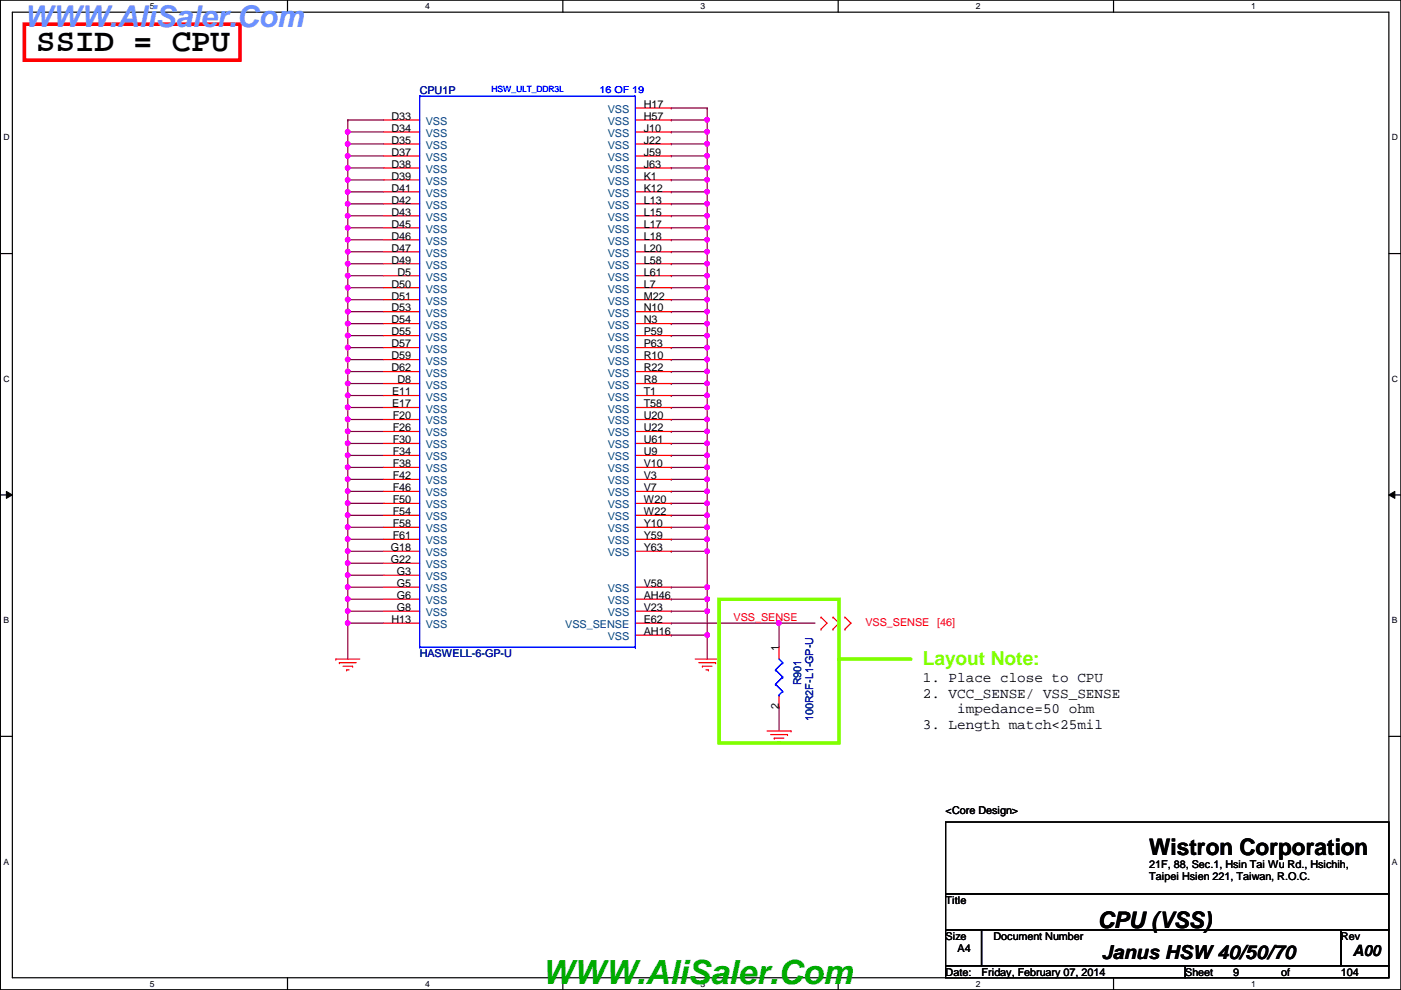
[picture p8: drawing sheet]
<svg xmlns="http://www.w3.org/2000/svg" width="297mm" height="210mm" viewBox="0 0 297 210" stroke-linecap="round" stroke-linejoin="round" font-family="sans-serif">
<defs><g id="words">
<text font-size="7.1" fill="#00ab00" x="114.9" y="208.6">WWW.AliSaler.Com</text>
<text font-size="6.9" x="7.7" y="10.8">SSID = CPU</text>
<text font-size="6.3" fill="#6b91ff" x="5.1" y="5.6">WWW.AliSaler.Com</text>
<g font-size="4.8">
<text x="243.7" y="181.3">Wistron Corporation</text>
<text x="232.7" y="196.8">CPU (VSS)</text>
</g>
<text font-size="4.1" fill="#80ff00" x="195.7" y="141">Layout Note:</text>
<text font-size="4.1" x="233.5" y="203.4">Janus HSW 40/50/70</text>
<text font-size="3.3" x="286.8" y="202.7">A00</text>
<g font-size="3">
<text x="195.7" y="144.7">1. Place close to CPU</text>
<text x="195.7" y="148">2. VCC_SENSE/ VSS_SENSE</text>
<text x="195.7" y="154.5">3. Length match&lt;25mil</text>
<text x="202.9" y="151.2">impedance=50 ohm</text>
</g>
<g font-size="2.3" fill="#000080">
<text x="89" y="19.9">CPU1P</text>
<text x="89" y="139.3">HASWELL-6-GP-U</text>
<text x="169.8" y="145.3" transform="rotate(-90 169.8 145.3)">R901</text>
<text x="172.4" y="153" transform="rotate(-90 172.4 153)">100R2F-L1-GP-U</text>
</g>
<g font-size="2.3" fill="#004080">
<text x="128.9" y="24">VSS</text>
<text x="90.3" y="29">VSS</text>
<text x="90.3" y="26.5">VSS</text>
<text x="128.9" y="26.5">VSS</text>
<text x="128.9" y="29">VSS</text>
<text x="90.3" y="34.1">VSS</text>
<text x="90.3" y="31.6">VSS</text>
<text x="128.9" y="34.1">VSS</text>
<text x="128.9" y="31.6">VSS</text>
<text x="90.3" y="39.2">VSS</text>
<text x="90.3" y="36.7">VSS</text>
<text x="90.3" y="41.7">VSS</text>
<text x="128.9" y="41.7">VSS</text>
<text x="128.9" y="39.2">VSS</text>
<text x="128.9" y="36.7">VSS</text>
<text x="90.3" y="46.8">VSS</text>
<text x="90.3" y="44.3">VSS</text>
<text x="128.9" y="46.8">VSS</text>
<text x="128.9" y="44.3">VSS</text>
<text x="90.3" y="49.4">VSS</text>
<text x="90.3" y="51.9">VSS</text>
<text x="128.9" y="51.9">VSS</text>
<text x="128.9" y="49.4">VSS</text>
<text x="90.3" y="54.4">VSS</text>
<text x="90.3" y="59.5">VSS</text>
<text x="90.3" y="57">VSS</text>
<text x="128.9" y="59.5">VSS</text>
<text x="128.9" y="57">VSS</text>
<text x="128.9" y="54.4">VSS</text>
<text x="90.3" y="62.1">VSS</text>
<text x="90.3" y="64.6">VSS</text>
<text x="128.9" y="64.6">VSS</text>
<text x="128.9" y="62.1">VSS</text>
<text x="90.3" y="67.1">VSS</text>
<text x="90.3" y="69.7">VSS</text>
<text x="128.9" y="69.7">VSS</text>
<text x="128.9" y="67.1">VSS</text>
<text x="90.3" y="77.3">VSS</text>
<text x="90.3" y="72.2">VSS</text>
<text x="90.3" y="74.8">VSS</text>
<text x="128.9" y="77.3">VSS</text>
<text x="128.9" y="74.8">VSS</text>
<text x="128.9" y="72.2">VSS</text>
<text x="90.3" y="79.8">VSS</text>
<text x="90.3" y="82.4">VSS</text>
<text x="128.9" y="79.8">VSS</text>
<text x="128.9" y="82.4">VSS</text>
<text x="90.3" y="87.5">VSS</text>
<text x="90.3" y="84.9">VSS</text>
<text x="128.9" y="87.5">VSS</text>
<text x="128.9" y="84.9">VSS</text>
<text x="90.3" y="95.1">VSS</text>
<text x="90.3" y="92.5">VSS</text>
<text x="90.3" y="90">VSS</text>
<text x="128.9" y="92.5">VSS</text>
<text x="128.9" y="95.1">VSS</text>
<text x="128.9" y="90">VSS</text>
<text x="90.3" y="100.2">VSS</text>
<text x="90.3" y="97.6">VSS</text>
<text x="128.9" y="100.2">VSS</text>
<text x="128.9" y="97.6">VSS</text>
<text x="90.3" y="107.8">VSS</text>
<text x="90.3" y="102.7">VSS</text>
<text x="90.3" y="105.2">VSS</text>
<text x="128.9" y="107.8">VSS</text>
<text x="128.9" y="105.2">VSS</text>
<text x="128.9" y="102.7">VSS</text>
<text x="90.3" y="110.3">VSS</text>
<text x="90.3" y="112.9">VSS</text>
<text x="128.9" y="112.9">VSS</text>
<text x="128.9" y="110.3">VSS</text>
<text x="90.3" y="115.4">VSS</text>
<text x="90.3" y="117.9">VSS</text>
<text x="128.9" y="117.9">VSS</text>
<text x="128.9" y="115.4">VSS</text>
<text x="90.3" y="120.5">VSS</text>
<text x="90.3" y="123">VSS</text>
<text x="90.3" y="125.6">VSS</text>
<text x="128.9" y="125.6">VSS</text>
<text x="90.3" y="128.1">VSS</text>
<text x="90.3" y="130.6">VSS</text>
<text x="128.9" y="128.1">VSS</text>
<text x="128.9" y="130.6">VSS</text>
<text x="90.3" y="133.2">VSS</text>
<text x="119.8" y="133.2">VSS_SENSE</text>
<text x="128.9" y="135.7">VSS</text>
</g>
<g font-size="2.3">
<text x="136.5" y="22.9">H17</text>
<text x="83" y="27.9">D34</text>
<text x="83" y="25.4">D33</text>
<text x="136.5" y="25.4">H57</text>
<text x="136.5" y="27.9">J10</text>
<text x="83" y="35.6">D38</text>
<text x="83" y="33">D37</text>
<text x="83" y="30.5">D35</text>
<text x="136.5" y="35.6">J63</text>
<text x="136.5" y="33">J59</text>
<text x="136.5" y="30.5">J22</text>
<text x="83" y="38.1">D39</text>
<text x="83" y="40.6">D41</text>
<text x="136.5" y="40.6">K12</text>
<text x="136.5" y="38.1">K1</text>
<text x="83" y="45.7">D43</text>
<text x="83" y="43.2">D42</text>
<text x="136.5" y="45.7">L15</text>
<text x="136.5" y="43.2">L13</text>
<text x="83" y="48.3">D45</text>
<text x="83" y="50.8">D46</text>
<text x="83" y="53.3">D47</text>
<text x="136.5" y="53.3">L20</text>
<text x="136.5" y="50.8">L18</text>
<text x="136.5" y="48.3">L17</text>
<text x="83" y="55.9">D49</text>
<text x="84.3" y="58.4">D5</text>
<text x="136.5" y="58.4">L61</text>
<text x="136.5" y="55.9">L58</text>
<text x="83" y="61">D50</text>
<text x="83" y="63.5">D51</text>
<text x="136.5" y="63.5">M22</text>
<text x="136.5" y="61">L7</text>
<text x="83" y="66">D53</text>
<text x="83" y="68.6">D54</text>
<text x="83" y="71.1">D55</text>
<text x="136.5" y="71.1">P59</text>
<text x="136.5" y="68.6">N3</text>
<text x="136.5" y="66">N10</text>
<text x="83" y="76.2">D59</text>
<text x="83" y="73.7">D57</text>
<text x="136.5" y="76.2">R10</text>
<text x="136.5" y="73.7">P63</text>
<text x="83" y="78.7">D62</text>
<text x="83.1" y="83.8">E11</text>
<text x="84.3" y="81.3">D8</text>
<text x="136.5" y="83.8">T1</text>
<text x="136.5" y="78.7">R22</text>
<text x="136.5" y="81.3">R8</text>
<text x="83.1" y="86.4">E17</text>
<text x="83.3" y="88.9">F20</text>
<text x="136.5" y="88.9">U20</text>
<text x="136.5" y="86.4">T58</text>
<text x="83.3" y="94">F30</text>
<text x="83.3" y="91.4">F26</text>
<text x="136.5" y="91.4">U22</text>
<text x="136.5" y="94">U61</text>
<text x="83.3" y="99.1">F38</text>
<text x="83.3" y="101.6">F42</text>
<text x="83.3" y="96.5">F34</text>
<text x="136.5" y="99.1">V10</text>
<text x="136.5" y="96.5">U9</text>
<text x="136.5" y="101.6">V3</text>
<text x="83.3" y="106.7">F50</text>
<text x="83.3" y="104.1">F46</text>
<text x="136.5" y="106.7">W20</text>
<text x="136.5" y="104.1">V7</text>
<text x="83.3" y="109.2">F54</text>
<text x="83.3" y="111.8">F58</text>
<text x="136.5" y="111.8">Y10</text>
<text x="136.5" y="109.2">W22</text>
<text x="82.9" y="119.4">G22</text>
<text x="82.9" y="116.8">G18</text>
<text x="83.3" y="114.3">F61</text>
<text x="136.5" y="116.8">Y63</text>
<text x="136.5" y="114.3">Y59</text>
<text x="84.2" y="121.9">G3</text>
<text x="84.2" y="124.5">G5</text>
<text x="136.5" y="124.5">V58</text>
<text x="84.2" y="127">G6</text>
<text x="84.2" y="129.5">G8</text>
<text x="136.5" y="127">AH46</text>
<text x="136.5" y="129.5">V23</text>
<text x="83" y="132.1">H13</text>
<text x="136.5" y="132.1">E62</text>
<text x="136.5" y="134.6">AH16</text>
<text x="165.1" y="138" transform="rotate(-90 165.1 138)">1</text>
<text x="165.1" y="150.4" transform="rotate(-90 165.1 150.4)">2</text>
<text x="200.5" y="172.6">&lt;Core Design&gt;</text>
<text x="243.7" y="184">21F, 88, Sec.1, Hsin Tai Wu Rd., Hsichih,</text>
<text x="200.5" y="191.6">Title</text>
<text x="243.7" y="186.6">Taipei Hsien 221, Taiwan, R.O.C.</text>
<text x="200.5" y="199.2">Size</text>
<text x="203" y="201.8">A4</text>
<text x="210.6" y="199.2">Document Number</text>
<text x="284.3" y="199.2">Rev</text>
<text x="200.5" y="206.8">Date:</text>
<text x="208.1" y="206.8">Friday, February 07, 2014</text>
<text x="251.3" y="206.8">Sheet</text>
<text x="261.4" y="206.8">9</text>
<text x="271.6" y="206.8">of</text>
<text x="284.3" y="206.8">104</text>
</g>
<g font-size="2.3" fill="#f00">
<text x="155.5" y="131.6">VSS_SENSE</text>
<text x="183.5" y="132.7">VSS_SENSE</text>
<text x="198.7" y="132.7">[46]</text>
</g>
<text font-size="2" fill="#00f" x="127.1" y="19.7">16 OF 19</text>
<g font-size="1.8">
<text x="31.8" y="1.9">5</text>
<text x="90.1" y="1.9">4</text>
<text x="148.5" y="1.9">3</text>
<text x="206.9" y="1.9">2</text>
<text x="265.3" y="1.9">1</text>
<text x=".7" y="29.8">D</text>
<text x="295.1" y="29.8">D</text>
<text x=".7" y="80.9">C</text>
<text x="295.1" y="80.9">C</text>
<text x=".7" y="132.1">B</text>
<text x="295.1" y="132.1">B</text>
<text x=".7" y="183.3">A</text>
<text x="295.1" y="183.3">A</text>
<text x="31.8" y="209.2">5</text>
<text x="90.1" y="209.2">4</text>
<text x="148.5" y="209.2">3</text>
<text x="206.9" y="209.2">2</text>
<text x="265.3" y="209.2">1</text>
</g>
<text font-size="1.8" fill="#00f" x="104.2" y="19.4">HSW_ULT_DDR3L</text>
</g></defs>
<path d="M.1 0h296.9v209.8h-296.9zM2.6 2.6h291.9v204.7h-291.9z" fill="none" stroke="#000" stroke-width=".25"/>
<g fill="#fff">
<path d="M31.8 .3h1v2h-1z"/>
<path d="M31.8 207.6h1v1.9h-1z"/>
</g>
<path d="M61 0v2.6M61 207.3v2.5" fill="none" stroke="#000" stroke-width=".25"/>
<g fill="#fff">
<path d="M90.1 .3h1v2h-1z"/>
<path d="M90.1 207.6h1v1.9h-1z"/>
</g>
<path d="M119.3 0v2.6M119.3 207.3v2.5" fill="none" stroke="#000" stroke-width=".25"/>
<g fill="#fff">
<path d="M148.5 .3h1v2h-1z"/>
<path d="M148.5 207.6h1v1.9h-1z"/>
</g>
<path d="M177.7 0v2.6M177.7 207.3v2.5" fill="none" stroke="#000" stroke-width=".25"/>
<g fill="#fff">
<path d="M206.9 .3h1v2h-1z"/>
<path d="M206.9 207.6h1v1.9h-1z"/>
</g>
<path d="M236.1 0v2.6M236.1 207.3v2.5" fill="none" stroke="#000" stroke-width=".25"/>
<g fill="#fff">
<path d="M265.3 .3h.9v2h-.9z"/>
<path d="M265.3 207.6h.9v1.9h-.9z"/>
<path d="M.7 28.2h1.3v1.9h-1.3z"/>
<path d="M295.1 28.2h1.3v1.9h-1.3z"/>
<path d="M.7 79.3h1.3v2h-1.3z"/>
<path d="M295.1 79.3h1.3v2h-1.3z"/>
</g>
<path d="M.1 53.8h2.5M294.5 53.8h2.5" fill="none" stroke="#000" stroke-width=".25"/>
<g fill="#fff">
<path d="M.7 130.5h1.2v2h-1.2z"/>
<path d="M295.1 130.5h1.2v2h-1.2z"/>
</g>
<path d="M.1 104.9h2.5M294.5 104.9h2.5" fill="none" stroke="#000" stroke-width=".25"/>
<path d="M1.4 104.2l1.2 .7-1.2 .8zM294.5 104.9l1.2-.7v1.5z" fill="#000"/>
<path d="M1.4 104.2l1.2 .7-1.2 .8zM294.5 104.9l1.2-.7v1.5z" fill="none" stroke="#000" stroke-width=".21"/>
<g fill="#fff">
<path d="M.7 181.7h1.2v2h-1.2z"/>
<path d="M295.1 181.7h1.2v2h-1.2z"/>
</g>
<path d="M.1 156.1h2.5M294.5 156.1h2.5" fill="none" stroke="#000" stroke-width=".25"/>
<path d="M149.9 129.6h.1M149.9 129.6v5.1M165.2 149.9h.1M165.2 149.9v5.1" fill="none" stroke="#800040" stroke-width=".25"/>
<circle cx="149.9" cy="129.6" r=".49" fill="#f0f"/>
<circle cx="149.9" cy="129.6" r=".49" fill="none" stroke="#f0f" stroke-width=".25"/>
<path d="M73.7 104.2h.1M73.7 104.2v2.5M142.3 134.7h.1M142.3 134.7h7.6" fill="none" stroke="#800040" stroke-width=".25"/>
<circle cx="73.7" cy="104.2" r=".49" fill="#f0f"/>
<circle cx="73.7" cy="104.2" r=".49" fill="none" stroke="#f0f" stroke-width=".25"/>
<path d="M73.7 35.6h.1M73.7 35.6h7.7M73.7 114.3h.1M73.7 101.6h.1M73.7 101.6v2.6M73.7 114.3v2.6" fill="none" stroke="#800040" stroke-width=".25"/>
<circle cx="73.7" cy="101.6" r=".49" fill="#f0f"/>
<circle cx="73.7" cy="101.6" r=".49" fill="none" stroke="#f0f" stroke-width=".25"/>
<path d="M73.7 116.9h.1M73.7 116.9v2.5" fill="none" stroke="#800040" stroke-width=".25"/>
<circle cx="73.7" cy="116.9" r=".49" fill="#f0f"/>
<circle cx="73.7" cy="116.9" r=".49" fill="none" stroke="#f0f" stroke-width=".25"/>
<path d="M73.7 28h.1M73.7 28v2.5" fill="none" stroke="#800040" stroke-width=".25"/>
<circle cx="73.7" cy="28" r=".49" fill="#f0f"/>
<circle cx="73.7" cy="28" r=".49" fill="none" stroke="#f0f" stroke-width=".25"/>
<path d="M73.7 30.5h.1M73.7 30.5v2.6" fill="none" stroke="#800040" stroke-width=".25"/>
<circle cx="73.7" cy="30.5" r=".49" fill="#f0f"/>
<circle cx="73.7" cy="30.5" r=".49" fill="none" stroke="#f0f" stroke-width=".25"/>
<path d="M73.7 33.1h.1M73.7 33.1v2.5" fill="none" stroke="#800040" stroke-width=".25"/>
<circle cx="73.7" cy="33" r=".49" fill="#f0f"/>
<circle cx="73.7" cy="33" r=".49" fill="none" stroke="#f0f" stroke-width=".25"/>
<path d="M73.7 35.6h.1M73.7 35.6v2.5" fill="none" stroke="#800040" stroke-width=".25"/>
<circle cx="73.7" cy="35.6" r=".49" fill="#f0f"/>
<circle cx="73.7" cy="35.6" r=".49" fill="none" stroke="#f0f" stroke-width=".25"/>
<path d="M73.7 68.6h.1M73.7 68.6v2.6" fill="none" stroke="#800040" stroke-width=".25"/>
<circle cx="73.7" cy="68.6" r=".49" fill="#f0f"/>
<circle cx="73.7" cy="68.6" r=".49" fill="none" stroke="#f0f" stroke-width=".25"/>
<path d="M73.7 94h.1M73.7 94v2.6" fill="none" stroke="#800040" stroke-width=".25"/>
<circle cx="73.7" cy="94" r=".49" fill="#f0f"/>
<circle cx="73.7" cy="94" r=".49" fill="none" stroke="#f0f" stroke-width=".25"/>
<path d="M73.7 71.2h.1M73.7 71.2v2.5" fill="none" stroke="#800040" stroke-width=".25"/>
<circle cx="73.7" cy="71.1" r=".49" fill="#f0f"/>
<circle cx="73.7" cy="71.1" r=".49" fill="none" stroke="#f0f" stroke-width=".25"/>
<path d="M73.7 88.9h.1M73.7 88.9v2.6M73.7 109.3h.1M73.7 109.3v2.5" fill="none" stroke="#800040" stroke-width=".25"/>
<circle cx="73.7" cy="109.2" r=".49" fill="#f0f"/>
<circle cx="73.7" cy="109.2" r=".49" fill="none" stroke="#f0f" stroke-width=".25"/>
<path d="M73.7 99.1h.1M73.7 99.1v2.5M73.7 111.8h.1M73.7 111.8v2.5" fill="none" stroke="#800040" stroke-width=".25"/>
<circle cx="73.7" cy="99.1" r=".49" fill="#f0f"/>
<circle cx="73.7" cy="99.1" r=".49" fill="none" stroke="#f0f" stroke-width=".25"/>
<path d="M73.7 132.1h.1M73.7 132.1v7.6" fill="none" stroke="#800040" stroke-width=".25"/>
<circle cx="73.7" cy="132.1" r=".49" fill="#f0f"/>
<circle cx="73.7" cy="132.1" r=".49" fill="none" stroke="#f0f" stroke-width=".25"/>
<path d="M73.7 25.4h.1M73.7 25.4v2.6M73.7 48.3h.1M73.7 48.3v2.5M73.7 91.5h.1M73.7 91.5v2.5M73.7 129.6h.1M73.7 129.6v2.5" fill="none" stroke="#800040" stroke-width=".25"/>
<circle cx="73.7" cy="91.5" r=".49" fill="#f0f"/>
<circle cx="73.7" cy="91.5" r=".49" fill="none" stroke="#f0f" stroke-width=".25"/>
<path d="M73.7 81.3h.1M73.7 81.3v2.6" fill="none" stroke="#800040" stroke-width=".25"/>
<circle cx="73.7" cy="81.3" r=".49" fill="#f0f"/>
<circle cx="73.7" cy="81.3" r=".49" fill="none" stroke="#f0f" stroke-width=".25"/>
<path d="M73.7 38.1h.1M73.7 38.1v2.6" fill="none" stroke="#800040" stroke-width=".25"/>
<circle cx="73.7" cy="38.1" r=".49" fill="#f0f"/>
<circle cx="73.7" cy="38.1" r=".49" fill="none" stroke="#f0f" stroke-width=".25"/>
<path d="M73.7 40.7h.1M73.7 40.7v2.5" fill="none" stroke="#800040" stroke-width=".25"/>
<circle cx="73.7" cy="40.7" r=".49" fill="#f0f"/>
<circle cx="73.7" cy="40.7" r=".49" fill="none" stroke="#f0f" stroke-width=".25"/>
<path d="M73.7 66.1h.1M73.7 66.1v2.5" fill="none" stroke="#800040" stroke-width=".25"/>
<circle cx="73.7" cy="66.1" r=".49" fill="#f0f"/>
<circle cx="73.7" cy="66.1" r=".49" fill="none" stroke="#f0f" stroke-width=".25"/>
<path d="M73.7 63.5h.1M73.7 63.5v2.6" fill="none" stroke="#800040" stroke-width=".25"/>
<circle cx="73.7" cy="63.5" r=".49" fill="#f0f"/>
<circle cx="73.7" cy="63.5" r=".49" fill="none" stroke="#f0f" stroke-width=".25"/>
<path d="M73.7 73.7h.1M73.7 73.7v2.5" fill="none" stroke="#800040" stroke-width=".25"/>
<circle cx="73.7" cy="73.7" r=".49" fill="#f0f"/>
<circle cx="73.7" cy="73.7" r=".49" fill="none" stroke="#f0f" stroke-width=".25"/>
<path d="M73.7 86.4h.1M73.7 86.4v2.5M73.7 119.4h.1M73.7 119.4v2.6" fill="none" stroke="#800040" stroke-width=".25"/>
<circle cx="73.7" cy="119.4" r=".49" fill="#f0f"/>
<circle cx="73.7" cy="119.4" r=".49" fill="none" stroke="#f0f" stroke-width=".25"/>
<path d="M73.7 61h.1M73.7 61v2.5" fill="none" stroke="#800040" stroke-width=".25"/>
<circle cx="73.7" cy="61" r=".49" fill="#f0f"/>
<circle cx="73.7" cy="61" r=".49" fill="none" stroke="#f0f" stroke-width=".25"/>
<path d="M73.7 76.2h.1M73.7 76.2v2.6" fill="none" stroke="#800040" stroke-width=".25"/>
<circle cx="73.7" cy="76.2" r=".49" fill="#f0f"/>
<circle cx="73.7" cy="76.2" r=".49" fill="none" stroke="#f0f" stroke-width=".25"/>
<path d="M73.7 96.6h.1M73.7 96.6v2.5" fill="none" stroke="#800040" stroke-width=".25"/>
<circle cx="73.7" cy="96.5" r=".49" fill="#f0f"/>
<circle cx="73.7" cy="96.5" r=".49" fill="none" stroke="#f0f" stroke-width=".25"/>
<path d="M73.7 50.8h.1M73.7 50.8v2.6" fill="none" stroke="#800040" stroke-width=".25"/>
<circle cx="73.7" cy="50.8" r=".49" fill="#f0f"/>
<circle cx="73.7" cy="50.8" r=".49" fill="none" stroke="#f0f" stroke-width=".25"/>
<path d="M73.7 53.4h.1M73.7 53.4v2.5" fill="none" stroke="#800040" stroke-width=".25"/>
<circle cx="73.7" cy="53.4" r=".49" fill="#f0f"/>
<circle cx="73.7" cy="53.4" r=".49" fill="none" stroke="#f0f" stroke-width=".25"/>
<path d="M73.7 78.8h.1M73.7 78.8v2.5" fill="none" stroke="#800040" stroke-width=".25"/>
<circle cx="73.7" cy="78.8" r=".49" fill="#f0f"/>
<circle cx="73.7" cy="78.8" r=".49" fill="none" stroke="#f0f" stroke-width=".25"/>
<path d="M73.7 124.5h.1M73.7 124.5v2.5" fill="none" stroke="#800040" stroke-width=".25"/>
<circle cx="73.7" cy="124.5" r=".49" fill="#f0f"/>
<circle cx="73.7" cy="124.5" r=".49" fill="none" stroke="#f0f" stroke-width=".25"/>
<path d="M73.7 55.9h.1M73.7 55.9v2.6M73.7 127h.1M73.7 127v2.6" fill="none" stroke="#800040" stroke-width=".25"/>
<circle cx="73.7" cy="55.9" r=".49" fill="#f0f"/>
<circle cx="73.7" cy="55.9" r=".49" fill="none" stroke="#f0f" stroke-width=".25"/>
<path d="M73.7 43.2h.1M73.7 43.2v2.6" fill="none" stroke="#800040" stroke-width=".25"/>
<circle cx="73.7" cy="43.2" r=".49" fill="#f0f"/>
<circle cx="73.7" cy="43.2" r=".49" fill="none" stroke="#f0f" stroke-width=".25"/>
<path d="M73.7 45.8h.1M73.7 58.5h.1M73.7 45.8v2.5M73.7 58.5v2.5" fill="none" stroke="#800040" stroke-width=".25"/>
<circle cx="73.7" cy="58.4" r=".49" fill="#f0f"/>
<circle cx="73.7" cy="58.4" r=".49" fill="none" stroke="#f0f" stroke-width=".25"/>
<path d="M73.7 50.8h.1M73.7 50.8h7.7M73.7 63.5h.1M73.7 61h.1M73.7 63.5h7.7M73.7 61h7.7M73.7 83.9h.1M73.7 83.9v2.5" fill="none" stroke="#800040" stroke-width=".25"/>
<circle cx="73.7" cy="83.8" r=".49" fill="#f0f"/>
<circle cx="73.7" cy="83.8" r=".49" fill="none" stroke="#f0f" stroke-width=".25"/>
<path d="M73.7 106.7h.1M73.7 106.7v2.6" fill="none" stroke="#800040" stroke-width=".25"/>
<circle cx="73.7" cy="106.7" r=".49" fill="#f0f"/>
<circle cx="73.7" cy="106.7" r=".49" fill="none" stroke="#f0f" stroke-width=".25"/>
<path d="M73.7 122h.1M73.7 122v2.5" fill="none" stroke="#800040" stroke-width=".25"/>
<circle cx="73.7" cy="121.9" r=".49" fill="#f0f"/>
<circle cx="73.7" cy="121.9" r=".49" fill="none" stroke="#f0f" stroke-width=".25"/>
<g fill="none" stroke="#800040" stroke-width=".25">
<path d="M73.7 38.1h.1M73.7 38.1h7.7M73.7 58.5h.1M73.7 55.9h.1M73.7 53.4h.1M73.7 58.5h7.7M73.7 55.9h7.7M73.7 53.4h7.7M73.7 73.7h.1M73.7 71.2h.1M73.7 68.6h.1M73.7 66.1h.1"/>
<path d="M73.7 78.8h.1M73.7 76.2h.1M73.7 73.7h7.7M73.7 71.2h7.7M73.7 68.6h7.7M73.7 66.1h7.7M73.7 78.8h7.7M73.7 76.2h7.7M73.7 81.3h.1M73.7 94h.1M73.7 91.5h.1M73.7 88.9h.1"/>
<path d="M73.7 81.3h7.7M73.7 94h7.7M73.7 91.5h7.7M73.7 88.9h7.7"/>
</g>
<circle cx="73.7" cy="88.9" r=".49" fill="#f0f"/>
<circle cx="73.7" cy="88.9" r=".49" fill="none" stroke="#f0f" stroke-width=".25"/>
<path d="M73.7 86.4h.1M73.7 86.4h7.7" fill="none" stroke="#800040" stroke-width=".25"/>
<circle cx="73.7" cy="86.4" r=".49" fill="#f0f"/>
<circle cx="73.7" cy="86.4" r=".49" fill="none" stroke="#f0f" stroke-width=".25"/>
<path d="M73.7 25.4h.1M73.7 25.4h7.7M73.7 111.8h.1M73.7 111.8h7.7" fill="none" stroke="#800040" stroke-width=".25"/>
<circle cx="73.7" cy="111.8" r=".49" fill="#f0f"/>
<circle cx="73.7" cy="111.8" r=".49" fill="none" stroke="#f0f" stroke-width=".25"/>
<g fill="none" stroke="#800040" stroke-width=".25">
<path d="M73.7 28h.1M73.7 28h7.7M73.7 40.7h.1M73.7 40.7h7.7M73.7 99.1h.1M73.7 83.9h.1M73.7 96.6h.1M73.7 99.1h7.7M73.7 83.9h7.7M73.7 96.6h7.7M73.7 132.1h.1M73.7 129.6h.1"/>
<path d="M73.7 132.1h7.7M73.7 129.6h7.7"/>
</g>
<circle cx="73.7" cy="129.6" r=".49" fill="#f0f"/>
<circle cx="73.7" cy="129.6" r=".49" fill="none" stroke="#f0f" stroke-width=".25"/>
<path d="M73.7 127h.1M73.7 127h7.7" fill="none" stroke="#800040" stroke-width=".25"/>
<circle cx="73.7" cy="127" r=".49" fill="#f0f"/>
<circle cx="73.7" cy="127" r=".49" fill="none" stroke="#f0f" stroke-width=".25"/>
<path d="M73.7 101.6h.1M73.7 114.3h.1M73.7 101.6h7.7M73.7 114.3h7.7" fill="none" stroke="#800040" stroke-width=".25"/>
<circle cx="73.7" cy="114.3" r=".49" fill="#f0f"/>
<circle cx="73.7" cy="114.3" r=".49" fill="none" stroke="#f0f" stroke-width=".25"/>
<path d="M73.7 33.1h.1M73.7 33.1h7.7M73.7 45.8h.1M73.7 45.8h7.7M73.7 106.7h.1M73.7 119.4h.1M73.7 104.2h.1M73.7 116.9h.1M73.7 106.7h7.7M73.7 119.4h7.7M73.7 104.2h7.7M73.7 116.9h7.7" fill="none" stroke="#800040" stroke-width=".25"/>
<circle cx="73.7" cy="45.7" r=".49" fill="#f0f"/>
<circle cx="73.7" cy="45.7" r=".49" fill="none" stroke="#f0f" stroke-width=".25"/>
<path d="M73.7 30.5h.1M73.7 30.5h7.7M73.7 43.2h.1M73.7 48.3h.1M73.7 43.2h7.7M73.7 48.3h7.7M73.7 109.3h.1M73.7 109.3h7.7M73.7 124.5h.1M73.7 122h.1M73.7 124.5h7.7M73.7 122h7.7" fill="none" stroke="#800040" stroke-width=".25"/>
<circle cx="73.7" cy="48.3" r=".49" fill="#f0f"/>
<circle cx="73.7" cy="48.3" r=".49" fill="none" stroke="#f0f" stroke-width=".25"/>
<path d="M149.9 81.3h.1M149.9 81.3v2.6" fill="none" stroke="#800040" stroke-width=".25"/>
<circle cx="149.9" cy="81.3" r=".49" fill="#f0f"/>
<circle cx="149.9" cy="81.3" r=".49" fill="none" stroke="#f0f" stroke-width=".25"/>
<path d="M149.9 83.9h.1M149.9 83.9v2.5M149.9 109.3h.1M149.9 106.7h.1M149.9 106.7v5.1" fill="none" stroke="#800040" stroke-width=".25"/>
<circle cx="149.9" cy="106.7" r=".49" fill="#f0f"/>
<circle cx="149.9" cy="106.7" r=".49" fill="none" stroke="#f0f" stroke-width=".25"/>
<path d="M149.9 40.7h.1M149.9 40.7v2.5M149.9 124.5h.1M149.9 124.5v2.5" fill="none" stroke="#800040" stroke-width=".25"/>
<circle cx="149.9" cy="40.7" r=".49" fill="#f0f"/>
<circle cx="149.9" cy="40.7" r=".49" fill="none" stroke="#f0f" stroke-width=".25"/>
<path d="M149.9 43.2h.1M149.9 43.2v2.6" fill="none" stroke="#800040" stroke-width=".25"/>
<circle cx="149.9" cy="43.2" r=".49" fill="#f0f"/>
<circle cx="149.9" cy="43.2" r=".49" fill="none" stroke="#f0f" stroke-width=".25"/>
<path d="M142.3 132.1h30.5M142.3 132.1h.1M165.2 132.1h.1M165.2 132.1v5.1" fill="none" stroke="#800040" stroke-width=".25"/>
<circle cx="165.2" cy="132.1" r=".49" fill="#f0f"/>
<circle cx="165.2" cy="132.1" r=".49" fill="none" stroke="#f0f" stroke-width=".25"/>
<path d="M142.3 33.1h.1M149.9 30.5h.1M149.9 30.5v2.6h-7.6" fill="none" stroke="#800040" stroke-width=".25"/>
<circle cx="149.9" cy="30.5" r=".49" fill="#f0f"/>
<circle cx="149.9" cy="30.5" r=".49" fill="none" stroke="#f0f" stroke-width=".25"/>
<path d="M149.9 33.1h.1M149.9 33.1v2.5" fill="none" stroke="#800040" stroke-width=".25"/>
<circle cx="149.9" cy="33" r=".49" fill="#f0f"/>
<circle cx="149.9" cy="33" r=".49" fill="none" stroke="#f0f" stroke-width=".25"/>
<path d="M149.9 66.1h.1M149.9 66.1v2.5" fill="none" stroke="#800040" stroke-width=".25"/>
<circle cx="149.9" cy="66.1" r=".49" fill="#f0f"/>
<circle cx="149.9" cy="66.1" r=".49" fill="none" stroke="#f0f" stroke-width=".25"/>
<path d="M149.9 91.5h.1M149.9 91.5v2.5" fill="none" stroke="#800040" stroke-width=".25"/>
<circle cx="149.9" cy="91.5" r=".49" fill="#f0f"/>
<circle cx="149.9" cy="91.5" r=".49" fill="none" stroke="#f0f" stroke-width=".25"/>
<path d="M149.9 99.1h.1M149.9 99.1v2.5" fill="none" stroke="#800040" stroke-width=".25"/>
<circle cx="149.9" cy="99.1" r=".49" fill="#f0f"/>
<circle cx="149.9" cy="99.1" r=".49" fill="none" stroke="#f0f" stroke-width=".25"/>
<path d="M149.9 114.3h.1M149.9 114.3v2.6" fill="none" stroke="#800040" stroke-width=".25"/>
<circle cx="149.9" cy="114.3" r=".49" fill="#f0f"/>
<circle cx="149.9" cy="114.3" r=".49" fill="none" stroke="#f0f" stroke-width=".25"/>
<path d="M149.9 101.6h.1M149.9 101.6v2.6" fill="none" stroke="#800040" stroke-width=".25"/>
<circle cx="149.9" cy="101.6" r=".49" fill="#f0f"/>
<circle cx="149.9" cy="101.6" r=".49" fill="none" stroke="#f0f" stroke-width=".25"/>
<path d="M149.9 96.6h.1M149.9 96.6v2.5M149.9 111.8h.1M149.9 111.8v2.5" fill="none" stroke="#800040" stroke-width=".25"/>
<circle cx="149.9" cy="96.5" r=".49" fill="#f0f"/>
<circle cx="149.9" cy="96.5" r=".49" fill="none" stroke="#f0f" stroke-width=".25"/>
<path d="M149.9 134.7h.1M149.9 134.7v5" fill="none" stroke="#800040" stroke-width=".25"/>
<circle cx="149.9" cy="134.6" r=".49" fill="#f0f"/>
<circle cx="149.9" cy="134.6" r=".49" fill="none" stroke="#f0f" stroke-width=".25"/>
<path d="M149.9 22.9h.1M149.9 25.4h.1M149.9 22.9v5.1" fill="none" stroke="#800040" stroke-width=".25"/>
<circle cx="149.9" cy="25.4" r=".49" fill="#f0f"/>
<circle cx="149.9" cy="25.4" r=".49" fill="none" stroke="#f0f" stroke-width=".25"/>
<path d="M149.9 28h.1M149.9 28v2.5" fill="none" stroke="#800040" stroke-width=".25"/>
<circle cx="149.9" cy="28" r=".49" fill="#f0f"/>
<circle cx="149.9" cy="28" r=".49" fill="none" stroke="#f0f" stroke-width=".25"/>
<path d="M149.9 88.9h.1M149.9 88.9v2.6" fill="none" stroke="#800040" stroke-width=".25"/>
<circle cx="149.9" cy="88.9" r=".49" fill="#f0f"/>
<circle cx="149.9" cy="88.9" r=".49" fill="none" stroke="#f0f" stroke-width=".25"/>
<path d="M149.9 78.8h.1M149.9 78.8v2.5" fill="none" stroke="#800040" stroke-width=".25"/>
<circle cx="149.9" cy="78.8" r=".49" fill="#f0f"/>
<circle cx="149.9" cy="78.8" r=".49" fill="none" stroke="#f0f" stroke-width=".25"/>
<path d="M149.9 35.6h.1M149.9 35.6v2.5" fill="none" stroke="#800040" stroke-width=".25"/>
<circle cx="149.9" cy="35.6" r=".49" fill="#f0f"/>
<circle cx="149.9" cy="35.6" r=".49" fill="none" stroke="#f0f" stroke-width=".25"/>
<path d="M149.9 38.1h.1M149.9 38.1v2.6" fill="none" stroke="#800040" stroke-width=".25"/>
<circle cx="149.9" cy="38.1" r=".49" fill="#f0f"/>
<circle cx="149.9" cy="38.1" r=".49" fill="none" stroke="#f0f" stroke-width=".25"/>
<path d="M149.9 63.5h.1M149.9 63.5v2.6" fill="none" stroke="#800040" stroke-width=".25"/>
<circle cx="149.9" cy="63.5" r=".49" fill="#f0f"/>
<circle cx="149.9" cy="63.5" r=".49" fill="none" stroke="#f0f" stroke-width=".25"/>
<path d="M149.9 68.6h.1M149.9 68.6v2.6" fill="none" stroke="#800040" stroke-width=".25"/>
<circle cx="149.9" cy="68.6" r=".49" fill="#f0f"/>
<circle cx="149.9" cy="68.6" r=".49" fill="none" stroke="#f0f" stroke-width=".25"/>
<path d="M149.9 73.7h.1M149.9 73.7v2.5" fill="none" stroke="#800040" stroke-width=".25"/>
<circle cx="149.9" cy="73.7" r=".49" fill="#f0f"/>
<circle cx="149.9" cy="73.7" r=".49" fill="none" stroke="#f0f" stroke-width=".25"/>
<path d="M149.9 94h.1M149.9 94v2.6" fill="none" stroke="#800040" stroke-width=".25"/>
<circle cx="149.9" cy="94" r=".49" fill="#f0f"/>
<circle cx="149.9" cy="94" r=".49" fill="none" stroke="#f0f" stroke-width=".25"/>
<path d="M149.9 48.3h.1M149.9 48.3v2.5" fill="none" stroke="#800040" stroke-width=".25"/>
<circle cx="149.9" cy="48.3" r=".49" fill="#f0f"/>
<circle cx="149.9" cy="48.3" r=".49" fill="none" stroke="#f0f" stroke-width=".25"/>
<path d="M149.9 50.8h.1M149.9 50.8v2.6" fill="none" stroke="#800040" stroke-width=".25"/>
<circle cx="149.9" cy="50.8" r=".49" fill="#f0f"/>
<circle cx="149.9" cy="50.8" r=".49" fill="none" stroke="#f0f" stroke-width=".25"/>
<path d="M149.9 61h.1M149.9 61v2.5" fill="none" stroke="#800040" stroke-width=".25"/>
<circle cx="149.9" cy="61" r=".49" fill="#f0f"/>
<circle cx="149.9" cy="61" r=".49" fill="none" stroke="#f0f" stroke-width=".25"/>
<path d="M149.9 71.2h.1M149.9 71.2v2.5" fill="none" stroke="#800040" stroke-width=".25"/>
<circle cx="149.9" cy="71.1" r=".49" fill="#f0f"/>
<circle cx="149.9" cy="71.1" r=".49" fill="none" stroke="#f0f" stroke-width=".25"/>
<path d="M149.9 116.9h.1M149.9 116.9v7.6" fill="none" stroke="#800040" stroke-width=".25"/>
<circle cx="149.9" cy="116.9" r=".49" fill="#f0f"/>
<circle cx="149.9" cy="116.9" r=".49" fill="none" stroke="#f0f" stroke-width=".25"/>
<path d="M149.9 76.2h.1M149.9 76.2v2.6" fill="none" stroke="#800040" stroke-width=".25"/>
<circle cx="149.9" cy="76.2" r=".49" fill="#f0f"/>
<circle cx="149.9" cy="76.2" r=".49" fill="none" stroke="#f0f" stroke-width=".25"/>
<path d="M149.9 53.4h.1M149.9 53.4v2.5M149.9 127h.1M149.9 127v2.6" fill="none" stroke="#800040" stroke-width=".25"/>
<circle cx="149.9" cy="53.4" r=".49" fill="#f0f"/>
<circle cx="149.9" cy="53.4" r=".49" fill="none" stroke="#f0f" stroke-width=".25"/>
<path d="M149.9 45.8h.1M149.9 55.9h.1M149.9 45.8v2.5M149.9 55.9v2.6" fill="none" stroke="#800040" stroke-width=".25"/>
<circle cx="149.9" cy="55.9" r=".49" fill="#f0f"/>
<circle cx="149.9" cy="55.9" r=".49" fill="none" stroke="#f0f" stroke-width=".25"/>
<path d="M149.9 58.5h.1M149.9 58.5v2.5" fill="none" stroke="#800040" stroke-width=".25"/>
<circle cx="149.9" cy="58.4" r=".49" fill="#f0f"/>
<circle cx="149.9" cy="58.4" r=".49" fill="none" stroke="#f0f" stroke-width=".25"/>
<g fill="none" stroke="#800040" stroke-width=".25">
<path d="M142.3 50.8h.1M142.3 48.3h.1M142.3 58.5h.1M142.3 50.8h7.6M142.3 48.3h7.6M142.3 58.5h7.6M142.3 63.5h.1M142.3 61h.1M142.3 63.5h7.6M142.3 61h7.6M149.9 86.4h.1M149.9 86.4v2.5"/>
<path d="M149.9 104.2h.1M149.9 104.2v2.5"/>
</g>
<circle cx="149.9" cy="104.2" r=".49" fill="#f0f"/>
<circle cx="149.9" cy="104.2" r=".49" fill="none" stroke="#f0f" stroke-width=".25"/>
<path d="M142.3 83.9h.1M142.3 83.9h7.6" fill="none" stroke="#800040" stroke-width=".25"/>
<circle cx="149.9" cy="83.8" r=".49" fill="#f0f"/>
<circle cx="149.9" cy="83.8" r=".49" fill="none" stroke="#f0f" stroke-width=".25"/>
<g fill="none" stroke="#800040" stroke-width=".25">
<path d="M142.3 22.9h.1M142.3 35.6h.1M142.3 22.9h7.6M142.3 35.6h7.6M142.3 55.9h.1M142.3 53.4h.1M142.3 55.9h7.6M142.3 53.4h7.6M142.3 71.2h.1M142.3 68.6h.1M142.3 66.1h.1M142.3 78.8h.1"/>
<path d="M142.3 76.2h.1M142.3 73.7h.1M142.3 71.2h7.6M142.3 68.6h7.6M142.3 66.1h7.6M142.3 78.8h7.6M142.3 76.2h7.6M142.3 73.7h7.6M142.3 81.3h.1M142.3 94h.1M142.3 91.5h.1M142.3 88.9h.1"/>
<path d="M142.3 86.4h.1M142.3 81.3h7.6M142.3 94h7.6M142.3 91.5h7.6M142.3 88.9h7.6M142.3 86.4h7.6"/>
</g>
<circle cx="149.9" cy="86.4" r=".49" fill="#f0f"/>
<circle cx="149.9" cy="86.4" r=".49" fill="none" stroke="#f0f" stroke-width=".25"/>
<path d="M142.3 111.8h.1M142.3 111.8h7.6" fill="none" stroke="#800040" stroke-width=".25"/>
<circle cx="149.9" cy="111.8" r=".49" fill="#f0f"/>
<circle cx="149.9" cy="111.8" r=".49" fill="none" stroke="#f0f" stroke-width=".25"/>
<path d="M142.3 129.6h.1M142.3 127h.1M142.3 129.6h7.6M142.3 127h7.6" fill="none" stroke="#800040" stroke-width=".25"/>
<circle cx="149.9" cy="127" r=".49" fill="#f0f"/>
<circle cx="149.9" cy="127" r=".49" fill="none" stroke="#f0f" stroke-width=".25"/>
<path d="M142.3 124.5h.1M142.3 124.5h7.6" fill="none" stroke="#800040" stroke-width=".25"/>
<circle cx="149.9" cy="124.5" r=".49" fill="#f0f"/>
<circle cx="149.9" cy="124.5" r=".49" fill="none" stroke="#f0f" stroke-width=".25"/>
<path d="M142.3 109.3h.1M142.3 109.3h7.6" fill="none" stroke="#800040" stroke-width=".25"/>
<circle cx="149.9" cy="109.2" r=".49" fill="#f0f"/>
<circle cx="149.9" cy="109.2" r=".49" fill="none" stroke="#f0f" stroke-width=".25"/>
<g fill="none" stroke="#800040" stroke-width=".25">
<path d="M142.3 25.4h.1M142.3 38.1h.1M142.3 25.4h7.6M142.3 38.1h7.6M142.3 45.8h.1M142.3 45.8h7.6M142.3 96.6h.1M142.3 99.1h.1M142.3 96.6h7.6M142.3 99.1h7.6M142.3 106.7h.1M142.3 104.2h.1"/>
<path d="M142.3 116.9h.1M142.3 101.6h.1M142.3 114.3h.1M142.3 106.7h7.6M142.3 104.2h7.6M142.3 116.9h7.6M142.3 101.6h7.6M142.3 114.3h7.6"/>
</g>
<circle cx="149.9" cy="45.7" r=".49" fill="#f0f"/>
<circle cx="149.9" cy="45.7" r=".49" fill="none" stroke="#f0f" stroke-width=".25"/>
<path d="M142.3 30.5h.1M142.3 28h.1M142.3 30.5h7.6M142.3 28h7.6M142.3 43.2h.1M142.3 40.7h.1M142.3 43.2h7.6M142.3 40.7h7.6" fill="none" stroke="#800040" stroke-width=".25"/>
<g fill="none" stroke="#f00" stroke-width=".25">
<path d="M71.2 139.7h5.1M71.2 139.7h.1M147.4 139.7h5.1M152.5 139.7h.1M174.1 133.4h.1M174.1 130.9h.1M174.1 130.9l1.2 1.2-1.2 1.3M176.6 130.9l1.3 1.2-1.3 1.3M176.6 130.9h.1M176.6 133.4h.1M179.2 133.4h.1M179.2 130.9h.1"/>
<path d="M179.2 130.9l1.2 1.2-1.2 1.3M72 140.5h.1M72 140.5h3.5M72.7 141.3h2.1M73.5 142h.1M73.5 142h.5M74.8 141.3h.1M148.2 140.5h3.5M148.9 141.3h.1M148.9 141.3h2.1M149.7 142h.5M150.2 142h.1"/>
<path d="M151.7 140.5h.1M162.6 155h5.1M163.4 155.7h3.6M164.2 156.5h2M164.2 156.5h.1M164.9 157.3h.5M165.4 157.3h.1M167 155.7h.1M167.7 155h.1"/>
</g>
<path d="M200.5 174.3h94v15.2h-94zM200.5 189.5h94v7.6h-94zM200.5 197.1h7.6v7.7h-7.6zM208.1 197.1h76.2v7.7h-76.2zM284.3 197.1h10.2v7.7h-10.2zM200.5 204.8h50.8v2.5h-50.8zM251.3 204.8h43.2v2.5h-43.2z" fill="none" stroke="#000" stroke-width=".25"/>
<path d="M5.2 5.1h45.7v7.6h-45.7z" fill="none" stroke="#f00" stroke-width=".76"/>
<path d="M152.5 127h25.4v30.5h-25.4zM177.9 139.7h15.2" fill="none" stroke="#80ff00" stroke-width=".76"/>
<circle cx="177.9" cy="139.7" r=".38" fill="#80ff00"/>
<g fill="none" stroke="#f00" stroke-width=".25">
<path d="M81.4 38.1h7.6M81.4 35.6h7.6M81.4 33.1h7.6M81.4 30.5h7.6M81.4 28h7.6M81.4 25.4h7.6M134.7 38.1h7.6M134.7 35.6h7.6M134.7 33.1h7.6M134.7 30.5h7.6M134.7 22.9h7.6M134.7 28h7.6"/>
<path d="M134.7 25.4h7.6M81.4 58.5h7.6M81.4 55.9h7.6M81.4 53.4h7.6M81.4 50.8h7.6M81.4 48.3h7.6M81.4 45.8h7.6M81.4 43.2h7.6M81.4 40.7h7.6M134.7 58.5h7.6M134.7 55.9h7.6M134.7 53.4h7.6"/>
<path d="M134.7 50.8h7.6M134.7 48.3h7.6M134.7 45.8h7.6M134.7 43.2h7.6M134.7 40.7h7.6M81.4 76.2h7.6M81.4 78.8h7.6M81.4 73.7h7.6M81.4 71.2h7.6M81.4 68.6h7.6M81.4 66.1h7.6M81.4 63.5h7.6"/>
<path d="M81.4 61h7.6M134.7 76.2h7.6M134.7 78.8h7.6M134.7 73.7h7.6M134.7 71.2h7.6M134.7 68.6h7.6M134.7 66.1h7.6M134.7 63.5h7.6M134.7 61h7.6M81.4 99.1h7.6M81.4 96.6h7.6M81.4 91.5h7.6"/>
<path d="M81.4 94h7.6M81.4 88.9h7.6M81.4 86.4h7.6M81.4 83.9h7.6M81.4 81.3h7.6M134.7 99.1h7.6M134.7 96.6h7.6M134.7 91.5h7.6M134.7 94h7.6M134.7 88.9h7.6M134.7 86.4h7.6M134.7 83.9h7.6"/>
<path d="M134.7 81.3h7.6M81.4 116.9h7.6M81.4 114.3h7.6M81.4 111.8h7.6M81.4 106.7h7.6M81.4 101.6h7.6M81.4 119.4h7.6M81.4 104.2h7.6M81.4 109.3h7.6M134.7 116.9h7.6M134.7 114.3h7.6M134.7 111.8h7.6"/>
<path d="M134.7 106.7h7.6M134.7 101.6h7.6M134.7 104.2h7.6M134.7 109.3h7.6M81.4 127h7.6M81.4 122h7.6M81.4 124.5h7.6M81.4 129.6h7.6M81.4 132.1h7.6M134.7 134.7h7.6M134.7 127h7.6M134.7 124.5h7.6"/>
<path d="M134.7 129.6h7.6M134.7 132.1h7.6M165.2 137.2v2.5M165.2 147.4v2.5"/>
</g>
<path d="M89 20.4h45.7v116.8M89 20.4h.1M89 20.4v116.8M89 137.2h.1M89 137.2h45.7M134.7 137.2h.1" fill="none" stroke="#00f" stroke-width=".21"/>
<path d="M165.2 139.7l.7 .8M164.4 142h.1M164.4 145.1h.1M164.4 142l1.5 1.6M164.4 145.1l1.5 1.5M165.2 147.4h.1M165.9 140.5h.1M165.9 143.6h.1M165.9 146.6h.1M165.9 140.5l-1.5 1.5M165.9 143.6l-1.5 1.5M165.9 146.6l-.7 .8" fill="none" stroke="#00f" stroke-width=".25"/>
<circle cx="149.9" cy="129.6" r=".49" fill="#f0f"/>
<circle cx="149.9" cy="129.6" r=".49" fill="none" stroke="#f0f" stroke-width=".25"/>
<circle cx="73.7" cy="104.2" r=".49" fill="#f0f"/>
<circle cx="73.7" cy="104.2" r=".49" fill="none" stroke="#f0f" stroke-width=".25"/>
<circle cx="73.7" cy="101.6" r=".49" fill="#f0f"/>
<circle cx="73.7" cy="101.6" r=".49" fill="none" stroke="#f0f" stroke-width=".25"/>
<circle cx="73.7" cy="116.9" r=".49" fill="#f0f"/>
<circle cx="73.7" cy="116.9" r=".49" fill="none" stroke="#f0f" stroke-width=".25"/>
<circle cx="73.7" cy="28" r=".49" fill="#f0f"/>
<circle cx="73.7" cy="28" r=".49" fill="none" stroke="#f0f" stroke-width=".25"/>
<circle cx="73.7" cy="30.5" r=".49" fill="#f0f"/>
<circle cx="73.7" cy="30.5" r=".49" fill="none" stroke="#f0f" stroke-width=".25"/>
<circle cx="73.7" cy="33" r=".49" fill="#f0f"/>
<circle cx="73.7" cy="33" r=".49" fill="none" stroke="#f0f" stroke-width=".25"/>
<circle cx="73.7" cy="35.6" r=".49" fill="#f0f"/>
<circle cx="73.7" cy="35.6" r=".49" fill="none" stroke="#f0f" stroke-width=".25"/>
<circle cx="73.7" cy="68.6" r=".49" fill="#f0f"/>
<circle cx="73.7" cy="68.6" r=".49" fill="none" stroke="#f0f" stroke-width=".25"/>
<circle cx="73.7" cy="94" r=".49" fill="#f0f"/>
<circle cx="73.7" cy="94" r=".49" fill="none" stroke="#f0f" stroke-width=".25"/>
<circle cx="73.7" cy="71.1" r=".49" fill="#f0f"/>
<circle cx="73.7" cy="71.1" r=".49" fill="none" stroke="#f0f" stroke-width=".25"/>
<circle cx="73.7" cy="109.2" r=".49" fill="#f0f"/>
<circle cx="73.7" cy="109.2" r=".49" fill="none" stroke="#f0f" stroke-width=".25"/>
<circle cx="73.7" cy="99.1" r=".49" fill="#f0f"/>
<circle cx="73.7" cy="99.1" r=".49" fill="none" stroke="#f0f" stroke-width=".25"/>
<circle cx="73.7" cy="132.1" r=".49" fill="#f0f"/>
<circle cx="73.7" cy="132.1" r=".49" fill="none" stroke="#f0f" stroke-width=".25"/>
<circle cx="73.7" cy="91.5" r=".49" fill="#f0f"/>
<circle cx="73.7" cy="91.5" r=".49" fill="none" stroke="#f0f" stroke-width=".25"/>
<circle cx="73.7" cy="81.3" r=".49" fill="#f0f"/>
<circle cx="73.7" cy="81.3" r=".49" fill="none" stroke="#f0f" stroke-width=".25"/>
<circle cx="73.7" cy="38.1" r=".49" fill="#f0f"/>
<circle cx="73.7" cy="38.1" r=".49" fill="none" stroke="#f0f" stroke-width=".25"/>
<circle cx="73.7" cy="40.7" r=".49" fill="#f0f"/>
<circle cx="73.7" cy="40.7" r=".49" fill="none" stroke="#f0f" stroke-width=".25"/>
<circle cx="73.7" cy="66.1" r=".49" fill="#f0f"/>
<circle cx="73.7" cy="66.1" r=".49" fill="none" stroke="#f0f" stroke-width=".25"/>
<circle cx="73.7" cy="63.5" r=".49" fill="#f0f"/>
<circle cx="73.7" cy="63.5" r=".49" fill="none" stroke="#f0f" stroke-width=".25"/>
<circle cx="73.7" cy="73.7" r=".49" fill="#f0f"/>
<circle cx="73.7" cy="73.7" r=".49" fill="none" stroke="#f0f" stroke-width=".25"/>
<circle cx="73.7" cy="119.4" r=".49" fill="#f0f"/>
<circle cx="73.7" cy="119.4" r=".49" fill="none" stroke="#f0f" stroke-width=".25"/>
<circle cx="73.7" cy="61" r=".49" fill="#f0f"/>
<circle cx="73.7" cy="61" r=".49" fill="none" stroke="#f0f" stroke-width=".25"/>
<circle cx="73.7" cy="76.2" r=".49" fill="#f0f"/>
<circle cx="73.7" cy="76.2" r=".49" fill="none" stroke="#f0f" stroke-width=".25"/>
<circle cx="73.7" cy="96.5" r=".49" fill="#f0f"/>
<circle cx="73.7" cy="96.5" r=".49" fill="none" stroke="#f0f" stroke-width=".25"/>
<circle cx="73.7" cy="50.8" r=".49" fill="#f0f"/>
<circle cx="73.7" cy="50.8" r=".49" fill="none" stroke="#f0f" stroke-width=".25"/>
<circle cx="73.7" cy="53.4" r=".49" fill="#f0f"/>
<circle cx="73.7" cy="53.4" r=".49" fill="none" stroke="#f0f" stroke-width=".25"/>
<circle cx="73.7" cy="78.8" r=".49" fill="#f0f"/>
<circle cx="73.7" cy="78.8" r=".49" fill="none" stroke="#f0f" stroke-width=".25"/>
<circle cx="73.7" cy="124.5" r=".49" fill="#f0f"/>
<circle cx="73.7" cy="124.5" r=".49" fill="none" stroke="#f0f" stroke-width=".25"/>
<circle cx="73.7" cy="55.9" r=".49" fill="#f0f"/>
<circle cx="73.7" cy="55.9" r=".49" fill="none" stroke="#f0f" stroke-width=".25"/>
<circle cx="73.7" cy="43.2" r=".49" fill="#f0f"/>
<circle cx="73.7" cy="43.2" r=".49" fill="none" stroke="#f0f" stroke-width=".25"/>
<circle cx="73.7" cy="58.4" r=".49" fill="#f0f"/>
<circle cx="73.7" cy="58.4" r=".49" fill="none" stroke="#f0f" stroke-width=".25"/>
<circle cx="73.7" cy="83.8" r=".49" fill="#f0f"/>
<circle cx="73.7" cy="83.8" r=".49" fill="none" stroke="#f0f" stroke-width=".25"/>
<circle cx="73.7" cy="106.7" r=".49" fill="#f0f"/>
<circle cx="73.7" cy="106.7" r=".49" fill="none" stroke="#f0f" stroke-width=".25"/>
<circle cx="73.7" cy="121.9" r=".49" fill="#f0f"/>
<circle cx="73.7" cy="121.9" r=".49" fill="none" stroke="#f0f" stroke-width=".25"/>
<circle cx="73.7" cy="88.9" r=".49" fill="#f0f"/>
<circle cx="73.7" cy="88.9" r=".49" fill="none" stroke="#f0f" stroke-width=".25"/>
<circle cx="73.7" cy="86.4" r=".49" fill="#f0f"/>
<circle cx="73.7" cy="86.4" r=".49" fill="none" stroke="#f0f" stroke-width=".25"/>
<circle cx="73.7" cy="111.8" r=".49" fill="#f0f"/>
<circle cx="73.7" cy="111.8" r=".49" fill="none" stroke="#f0f" stroke-width=".25"/>
<circle cx="73.7" cy="129.6" r=".49" fill="#f0f"/>
<circle cx="73.7" cy="129.6" r=".49" fill="none" stroke="#f0f" stroke-width=".25"/>
<circle cx="73.7" cy="127" r=".49" fill="#f0f"/>
<circle cx="73.7" cy="127" r=".49" fill="none" stroke="#f0f" stroke-width=".25"/>
<circle cx="73.7" cy="114.3" r=".49" fill="#f0f"/>
<circle cx="73.7" cy="114.3" r=".49" fill="none" stroke="#f0f" stroke-width=".25"/>
<circle cx="73.7" cy="45.7" r=".49" fill="#f0f"/>
<circle cx="73.7" cy="45.7" r=".49" fill="none" stroke="#f0f" stroke-width=".25"/>
<circle cx="73.7" cy="48.3" r=".49" fill="#f0f"/>
<circle cx="73.7" cy="48.3" r=".49" fill="none" stroke="#f0f" stroke-width=".25"/>
<circle cx="149.9" cy="81.3" r=".49" fill="#f0f"/>
<circle cx="149.9" cy="81.3" r=".49" fill="none" stroke="#f0f" stroke-width=".25"/>
<circle cx="149.9" cy="106.7" r=".49" fill="#f0f"/>
<circle cx="149.9" cy="106.7" r=".49" fill="none" stroke="#f0f" stroke-width=".25"/>
<circle cx="149.9" cy="40.7" r=".49" fill="#f0f"/>
<circle cx="149.9" cy="40.7" r=".49" fill="none" stroke="#f0f" stroke-width=".25"/>
<circle cx="149.9" cy="43.2" r=".49" fill="#f0f"/>
<circle cx="149.9" cy="43.2" r=".49" fill="none" stroke="#f0f" stroke-width=".25"/>
<circle cx="165.2" cy="132.1" r=".49" fill="#f0f"/>
<circle cx="165.2" cy="132.1" r=".49" fill="none" stroke="#f0f" stroke-width=".25"/>
<circle cx="149.9" cy="30.5" r=".49" fill="#f0f"/>
<circle cx="149.9" cy="30.5" r=".49" fill="none" stroke="#f0f" stroke-width=".25"/>
<circle cx="149.9" cy="33" r=".49" fill="#f0f"/>
<circle cx="149.9" cy="33" r=".49" fill="none" stroke="#f0f" stroke-width=".25"/>
<circle cx="149.9" cy="66.1" r=".49" fill="#f0f"/>
<circle cx="149.9" cy="66.1" r=".49" fill="none" stroke="#f0f" stroke-width=".25"/>
<circle cx="149.9" cy="91.5" r=".49" fill="#f0f"/>
<circle cx="149.9" cy="91.5" r=".49" fill="none" stroke="#f0f" stroke-width=".25"/>
<circle cx="149.9" cy="99.1" r=".49" fill="#f0f"/>
<circle cx="149.9" cy="99.1" r=".49" fill="none" stroke="#f0f" stroke-width=".25"/>
<circle cx="149.9" cy="114.3" r=".49" fill="#f0f"/>
<circle cx="149.9" cy="114.3" r=".49" fill="none" stroke="#f0f" stroke-width=".25"/>
<circle cx="149.9" cy="101.6" r=".49" fill="#f0f"/>
<circle cx="149.9" cy="101.6" r=".49" fill="none" stroke="#f0f" stroke-width=".25"/>
<circle cx="149.9" cy="96.5" r=".49" fill="#f0f"/>
<circle cx="149.9" cy="96.5" r=".49" fill="none" stroke="#f0f" stroke-width=".25"/>
<circle cx="149.9" cy="134.6" r=".49" fill="#f0f"/>
<circle cx="149.9" cy="134.6" r=".49" fill="none" stroke="#f0f" stroke-width=".25"/>
<circle cx="149.9" cy="25.4" r=".49" fill="#f0f"/>
<circle cx="149.9" cy="25.4" r=".49" fill="none" stroke="#f0f" stroke-width=".25"/>
<circle cx="149.9" cy="28" r=".49" fill="#f0f"/>
<circle cx="149.9" cy="28" r=".49" fill="none" stroke="#f0f" stroke-width=".25"/>
<circle cx="149.9" cy="88.9" r=".49" fill="#f0f"/>
<circle cx="149.9" cy="88.9" r=".49" fill="none" stroke="#f0f" stroke-width=".25"/>
<circle cx="149.9" cy="78.8" r=".49" fill="#f0f"/>
<circle cx="149.9" cy="78.8" r=".49" fill="none" stroke="#f0f" stroke-width=".25"/>
<circle cx="149.9" cy="35.6" r=".49" fill="#f0f"/>
<circle cx="149.9" cy="35.6" r=".49" fill="none" stroke="#f0f" stroke-width=".25"/>
<circle cx="149.9" cy="38.1" r=".49" fill="#f0f"/>
<circle cx="149.9" cy="38.1" r=".49" fill="none" stroke="#f0f" stroke-width=".25"/>
<circle cx="149.9" cy="63.5" r=".49" fill="#f0f"/>
<circle cx="149.9" cy="63.5" r=".49" fill="none" stroke="#f0f" stroke-width=".25"/>
<circle cx="149.9" cy="68.6" r=".49" fill="#f0f"/>
<circle cx="149.9" cy="68.6" r=".49" fill="none" stroke="#f0f" stroke-width=".25"/>
<circle cx="149.9" cy="73.7" r=".49" fill="#f0f"/>
<circle cx="149.9" cy="73.7" r=".49" fill="none" stroke="#f0f" stroke-width=".25"/>
<circle cx="149.9" cy="94" r=".49" fill="#f0f"/>
<circle cx="149.9" cy="94" r=".49" fill="none" stroke="#f0f" stroke-width=".25"/>
<circle cx="149.9" cy="48.3" r=".49" fill="#f0f"/>
<circle cx="149.9" cy="48.3" r=".49" fill="none" stroke="#f0f" stroke-width=".25"/>
<circle cx="149.9" cy="50.8" r=".49" fill="#f0f"/>
<circle cx="149.9" cy="50.8" r=".49" fill="none" stroke="#f0f" stroke-width=".25"/>
<circle cx="149.9" cy="61" r=".49" fill="#f0f"/>
<circle cx="149.9" cy="61" r=".49" fill="none" stroke="#f0f" stroke-width=".25"/>
<circle cx="149.9" cy="71.1" r=".49" fill="#f0f"/>
<circle cx="149.9" cy="71.1" r=".49" fill="none" stroke="#f0f" stroke-width=".25"/>
<circle cx="149.9" cy="116.9" r=".49" fill="#f0f"/>
<circle cx="149.9" cy="116.9" r=".49" fill="none" stroke="#f0f" stroke-width=".25"/>
<circle cx="149.9" cy="76.2" r=".49" fill="#f0f"/>
<circle cx="149.9" cy="76.2" r=".49" fill="none" stroke="#f0f" stroke-width=".25"/>
<circle cx="149.9" cy="53.4" r=".49" fill="#f0f"/>
<circle cx="149.9" cy="53.4" r=".49" fill="none" stroke="#f0f" stroke-width=".25"/>
<circle cx="149.9" cy="55.9" r=".49" fill="#f0f"/>
<circle cx="149.9" cy="55.9" r=".49" fill="none" stroke="#f0f" stroke-width=".25"/>
<circle cx="149.9" cy="58.4" r=".49" fill="#f0f"/>
<circle cx="149.9" cy="58.4" r=".49" fill="none" stroke="#f0f" stroke-width=".25"/>
<circle cx="149.9" cy="104.2" r=".49" fill="#f0f"/>
<circle cx="149.9" cy="104.2" r=".49" fill="none" stroke="#f0f" stroke-width=".25"/>
<circle cx="149.9" cy="83.8" r=".49" fill="#f0f"/>
<circle cx="149.9" cy="83.8" r=".49" fill="none" stroke="#f0f" stroke-width=".25"/>
<circle cx="149.9" cy="86.4" r=".49" fill="#f0f"/>
<circle cx="149.9" cy="86.4" r=".49" fill="none" stroke="#f0f" stroke-width=".25"/>
<circle cx="149.9" cy="111.8" r=".49" fill="#f0f"/>
<circle cx="149.9" cy="111.8" r=".49" fill="none" stroke="#f0f" stroke-width=".25"/>
<circle cx="149.9" cy="127" r=".49" fill="#f0f"/>
<circle cx="149.9" cy="127" r=".49" fill="none" stroke="#f0f" stroke-width=".25"/>
<circle cx="149.9" cy="124.5" r=".49" fill="#f0f"/>
<circle cx="149.9" cy="124.5" r=".49" fill="none" stroke="#f0f" stroke-width=".25"/>
<circle cx="149.9" cy="109.2" r=".49" fill="#f0f"/>
<circle cx="149.9" cy="109.2" r=".49" fill="none" stroke="#f0f" stroke-width=".25"/>
<circle cx="149.9" cy="45.7" r=".49" fill="#f0f"/>
<circle cx="149.9" cy="45.7" r=".49" fill="none" stroke="#f0f" stroke-width=".25"/>
<use href="#words"/>
</svg>
